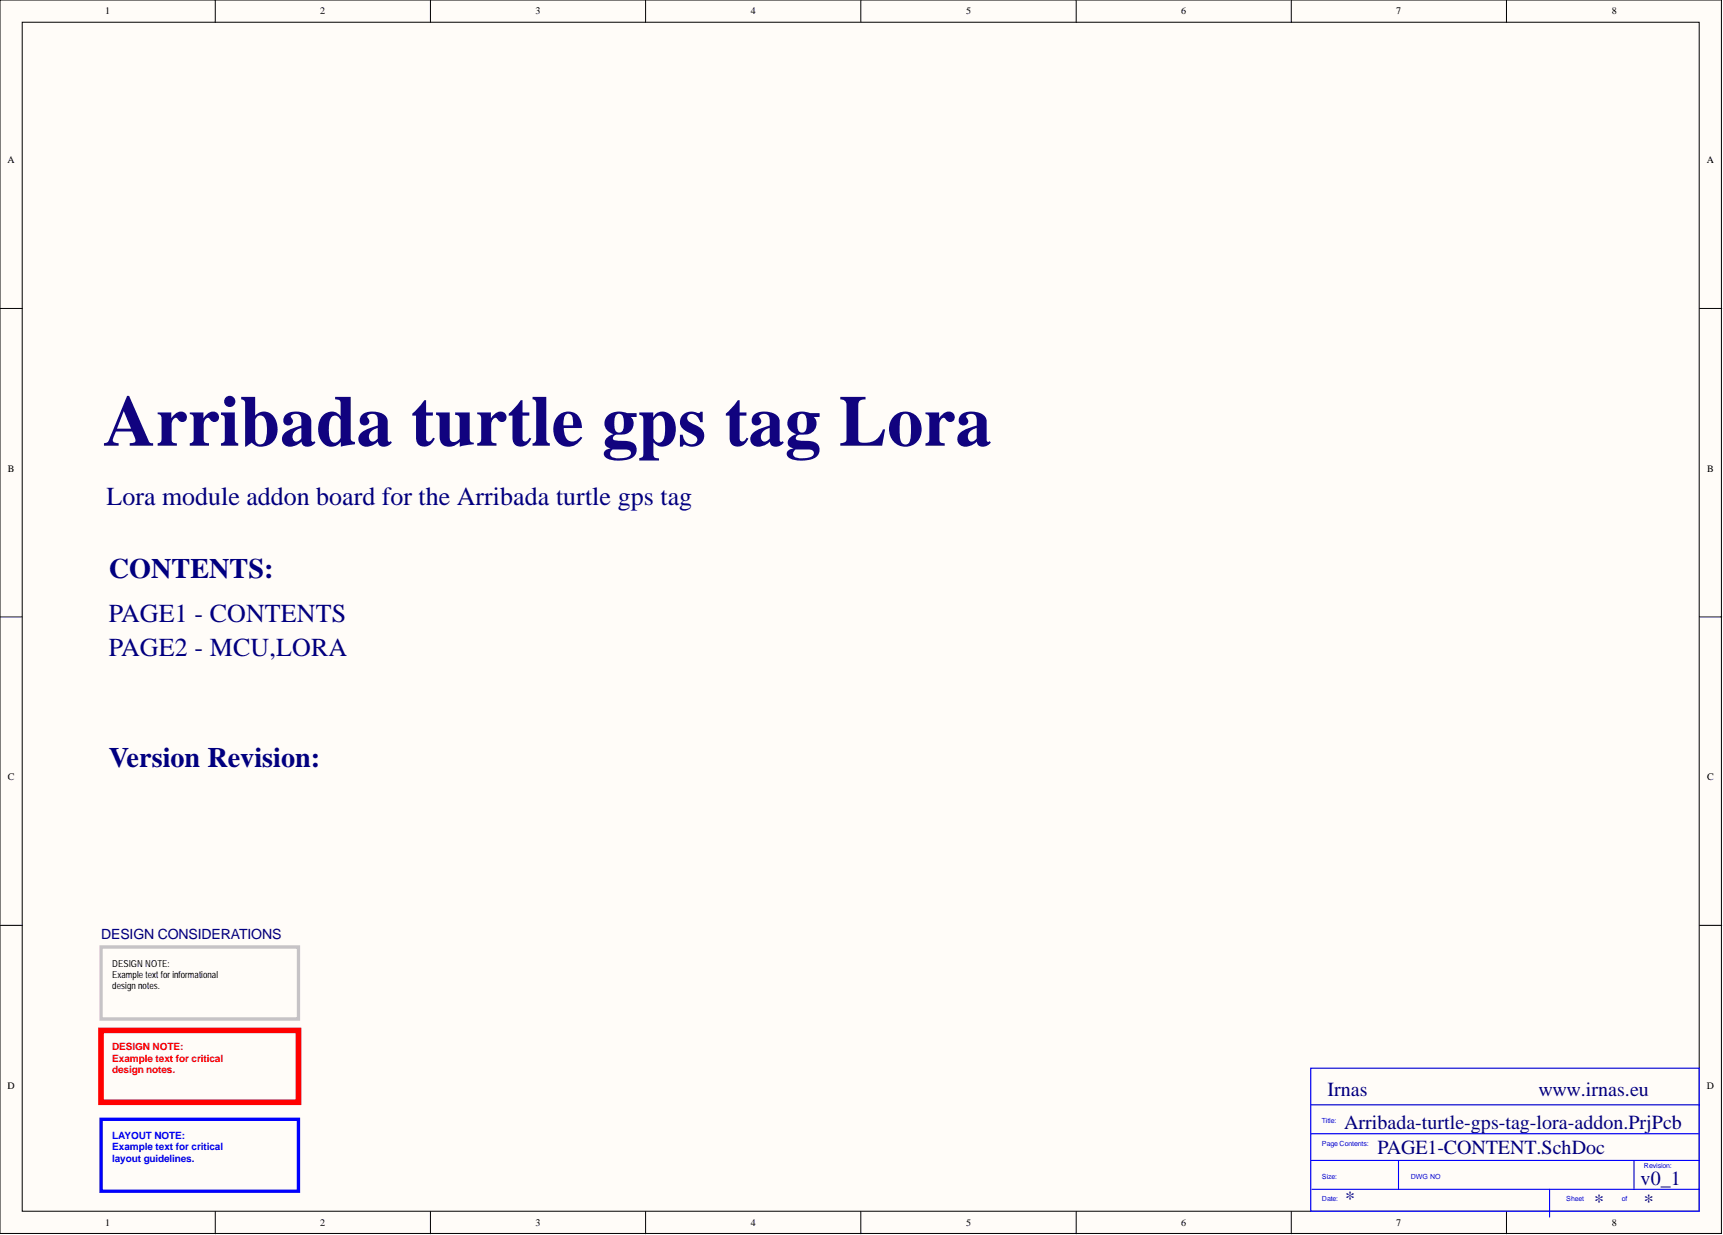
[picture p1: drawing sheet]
<svg xmlns="http://www.w3.org/2000/svg" width="393mm" height="282mm" viewBox="0 0 393 282" stroke-linecap="round" stroke-linejoin="round" font-family="sans-serif">
<defs><g id="words">
<text font-size="16.5" fill="#11037f" x="23.6" y="101.7">Arribada turtle gps tag Lora</text>
<g font-size="6.4" fill="#000080">
<text x="24.9" y="131.8">CONTENTS:</text>
<text x="24.9" y="175">Version Revision:</text>
</g>
<g font-size="5.9" fill="#000080">
<text x="24.3" y="115.2">Lora module addon board for the Arribada turtle gps tag</text>
<text x="24.9" y="142.1">PAGE1 - CONTENTS</text>
<text x="24.9" y="149.7">PAGE2 - MCU,LORA</text>
</g>
<g font-size="4.6" fill="#000080">
<text x="303" y="250.1">Irnas</text>
<text x="351.2" y="250.1">www.irnas.eu</text>
<text x="306.8" y="257.7">Arribada-turtle-gps-tag-lora-addon.PrjPcb</text>
<text x="314.4" y="263.3">PAGE1-CONTENT.SchDoc</text>
<text x="307.1" y="275">*</text>
<text x="363.9" y="275.8">*</text>
<text x="374.6" y="270.4">v0_1</text>
<text x="375.3" y="275.8">*</text>
</g>
<text font-size="3.2" fill="#000080" x="23.1" y="214.2">DESIGN CONSIDERATIONS</text>
<g font-size="2.3">
<text x="24" y="3.3">1</text>
<text x="73.1" y="3.3">2</text>
<text x="122.2" y="3.3">3</text>
<text x="171.4" y="3.3">4</text>
<text x="220.5" y="3.3">5</text>
<text x="269.6" y="3.3">6</text>
<text x="318.8" y="3.3">7</text>
<text x="368" y="3.3">8</text>
<text x="1.7" y="37.2">A</text>
<text x="389.7" y="37.2">A</text>
<text x="1.8" y="107.7">B</text>
<text x="389.8" y="107.7">B</text>
<text x="1.8" y="178">C</text>
<text x="389.8" y="178">C</text>
<text x="1.7" y="248.4">D</text>
<text x="389.7" y="248.4">D</text>
<text x="24" y="279.8">1</text>
<text x="73.1" y="279.8">2</text>
<text x="122.2" y="279.8">3</text>
<text x="171.4" y="279.8">4</text>
<text x="220.5" y="279.8">5</text>
<text x="269.6" y="279.8">6</text>
<text x="318.8" y="279.8">7</text>
<text x="368" y="279.8">8</text>
</g>
<g font-size="2.3" fill="#f00">
<text x="25.6" y="239.7">DESIGN NOTE:</text>
<text x="25.6" y="242.3">Example text for critical</text>
<text x="25.6" y="244.8">design notes.</text>
</g>
<g font-size="2.3" fill="#00f">
<text x="25.6" y="260">LAYOUT NOTE:</text>
<text x="25.6" y="262.6">Example text for critical</text>
<text x="25.6" y="265.1">layout guidelines.</text>
</g>
<g font-size="2.2">
<text x="25.6" y="220.7">DESIGN NOTE:</text>
<text x="25.6" y="223.2">Example text for informational</text>
<text x="25.6" y="225.8">design notes.</text>
</g>
<g font-size="1.6" fill="#00f">
<text x="301.8" y="256.4">Title:</text>
<text x="301.8" y="261.5">Page Contents:</text>
<text x="301.8" y="269.1">Size:</text>
<text x="322.1" y="269.1">DWG NO</text>
<text x="375.3" y="266.5">Revision:</text>
<text x="301.8" y="274.2">Date:</text>
<text x="357.6" y="274.2">Sheet</text>
<text x="370.2" y="274.2">of</text>
</g>
</g></defs>
<g fill="#fffcf8" stroke="#000" stroke-width=".23">
<path d="M0 0h393v281.5h-393z"/>
<path d="M5.1 5.1h382.8v271.3h-382.8z"/>
</g>
<g fill="none" stroke="#000" stroke-width=".23">
<path d="M49.1 0v5.1M98.3 0v5.1M147.4 0v5.1M196.5 0v5.1M245.7 0v5.1M294.8 0v5.1M343.9 0v5.1M0 70.4h5.1M388 70.4h5.1M0 140.8h5.1M388 140.8h5.1M0 211.2h5.1"/>
<path d="M388 211.2h5.1M49.1 276.5v5.1M98.3 276.5v5.1M147.4 276.5v5.1M196.5 276.5v5.1M245.7 276.5v5.1M294.8 276.5v5.1M343.9 276.5v5.1"/>
</g>
<path d="M23.1 216.1h45v16.5h-45z" fill="none" stroke="#c6c3c6" stroke-width=".76"/>
<path d="M23.1 235.2h45v16.4h-45z" fill="none" stroke="#f00" stroke-width="1.3"/>
<path d="M23.1 255.5h45v16.4h-45z" fill="none" stroke="#00f" stroke-width=".76"/>
<path d="M299.2 243.8h88.7v32.6h-88.7zM299.2 258.8h88.5M299.2 252.2h88.8M299.2 264.9h88.8M299.5 271.4h88.5M319.3 264.9v6.5M353.8 271.4v6.4M373 264.9v6.5" fill="none" stroke="#00f" stroke-width=".25"/>
<use href="#words"/>
</svg>
